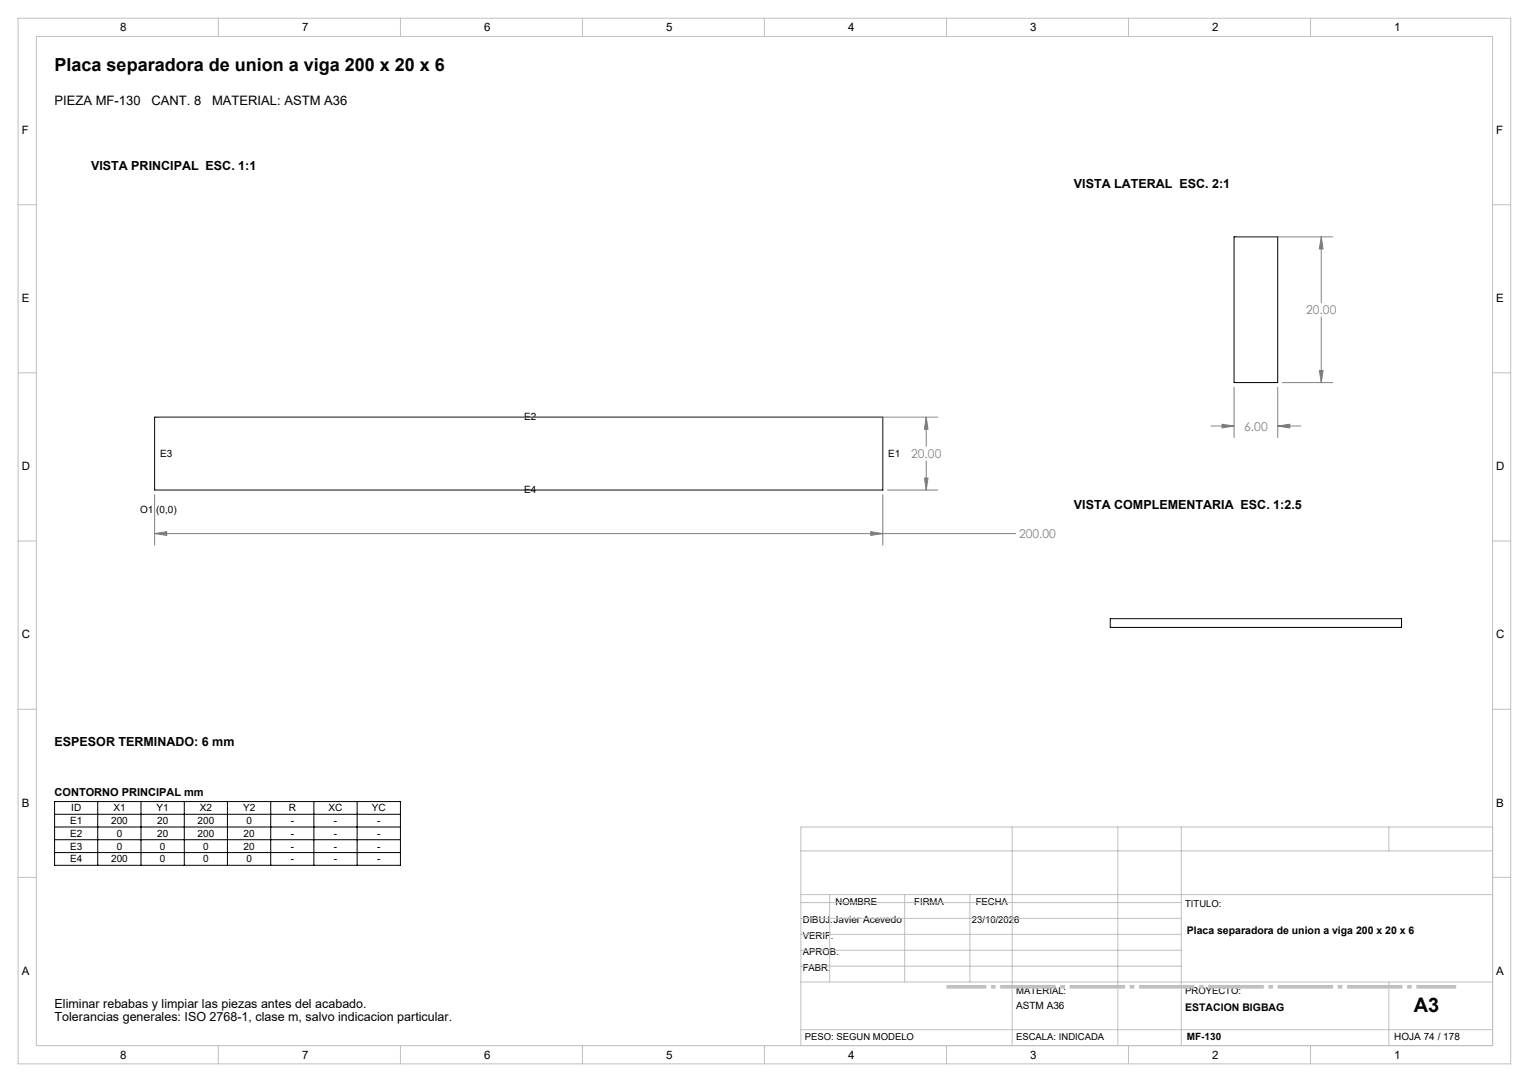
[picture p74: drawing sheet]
<svg xmlns="http://www.w3.org/2000/svg" width="420mm" height="297mm" viewBox="0 0 420 297" stroke-linecap="round" stroke-linejoin="round" font-family="sans-serif">
<defs><g id="words">
<text font-size="5.5" x="388.4" y="277.8">A3</text>
<text font-size="4.9" x="15" y="19.5">Placa separadora de union a viga 200 x 20 x 6</text>
<g font-size="3.6">
<text x="15" y="28.8">PIEZA MF-130</text>
<text x="41.6" y="28.8">CANT. 8</text>
<text x="58.3" y="28.8">MATERIAL: ASTM A36</text>
</g>
<g font-size="3.4">
<text x="25" y="46.7">VISTA PRINCIPAL ESC. 1:1</text>
<text x="295" y="51.7">VISTA LATERAL ESC. 2:1</text>
<text x="295" y="139.7">VISTA COMPLEMENTARIA ESC. 1:2.5</text>
<text x="15" y="204.7">ESPESOR TERMINADO: 6 mm</text>
<text x="15" y="276.7">Eliminar rebabas y limpiar las piezas antes del acabado.</text>
<text x="15" y="280.2">Tolerancias generales: ISO 2768-1, clase m, salvo indicacion particular.</text>
</g>
<g font-size="3.3" fill="#808080">
<text x="358.8" y="86.3">20.00</text>
<text x="341.8" y="118.2">6.00</text>
<text x="250.3" y="125.8">20.00</text>
<text x="279.9" y="147.7">200.00</text>
</g>
<g font-size="3.2">
<text x="33" y="8.6">8</text>
<text x="83" y="8.6">7</text>
<text x="133" y="8.6">6</text>
<text x="183" y="8.6">5</text>
<text x="233" y="8.6">4</text>
<text x="283" y="8.6">3</text>
<text x="333" y="8.6">2</text>
<text x="383" y="8.6">1</text>
<text x="6" y="36.8">F</text>
<text x="411" y="36.8">F</text>
<text x="6" y="82.9">E</text>
<text x="411" y="82.9">E</text>
<text x="6" y="129.1">D</text>
<text x="411" y="129.1">D</text>
<text x="6" y="175.3">C</text>
<text x="411" y="175.3">C</text>
<text x="6" y="221.4">B</text>
<text x="411" y="221.4">B</text>
<text x="6" y="267.6">A</text>
<text x="411" y="267.6">A</text>
<text x="33" y="290.6">8</text>
<text x="83" y="290.6">7</text>
<text x="133" y="290.6">6</text>
<text x="183" y="290.6">5</text>
<text x="233" y="290.6">4</text>
<text x="283" y="290.6">3</text>
<text x="333" y="290.6">2</text>
<text x="383" y="290.6">1</text>
</g>
<text font-size="3" x="15" y="218.5">CONTORNO PRINCIPAL mm</text>
<g font-size="2.9">
<text x="326" y="256.5">Placa separadora de union a viga 200 x 20 x 6</text>
<text x="325.6" y="277.5">ESTACION BIGBAG</text>
</g>
<g font-size="2.7">
<text x="144" y="115.4">E2</text>
<text x="44" y="125.4">E3</text>
<text x="244" y="125.4">E1</text>
<text x="144" y="135.4">E4</text>
<text x="38.5" y="140.9">O1 (0,0)</text>
<text x="19.3" y="226.2">E1</text>
<text x="19.6" y="222.7">ID</text>
<text x="30.5" y="226.2">200</text>
<text x="31.1" y="222.7">X1</text>
<text x="43" y="222.7">Y1</text>
<text x="43.2" y="226.2">20</text>
<text x="54.3" y="226.2">200</text>
<text x="54.9" y="222.7">X2</text>
<text x="66.8" y="222.7">Y2</text>
<text x="67.7" y="226.2">0</text>
<text x="79.3" y="222.7">R</text>
<text x="79.9" y="226.2">-</text>
<text x="90.3" y="222.7">XC</text>
<text x="91.7" y="226.2">-</text>
<text x="102.2" y="222.7">YC</text>
<text x="103.6" y="226.2">-</text>
<text x="19.3" y="229.7">E2</text>
<text x="19.3" y="233.2">E3</text>
<text x="32" y="229.7">0</text>
<text x="32" y="233.2">0</text>
<text x="43.2" y="229.7">20</text>
<text x="43.9" y="233.2">0</text>
<text x="54.3" y="229.7">200</text>
<text x="55.8" y="233.2">0</text>
<text x="66.9" y="229.7">20</text>
<text x="66.9" y="233.2">20</text>
<text x="79.9" y="229.7">-</text>
<text x="79.9" y="233.2">-</text>
<text x="91.7" y="229.7">-</text>
<text x="91.7" y="233.2">-</text>
<text x="103.6" y="229.7">-</text>
<text x="103.6" y="233.2">-</text>
<text x="19.3" y="236.7">E4</text>
<text x="30.5" y="236.7">200</text>
<text x="43.9" y="236.7">0</text>
<text x="55.8" y="236.7">0</text>
<text x="67.7" y="236.7">0</text>
<text x="79.9" y="236.7">-</text>
<text x="91.7" y="236.7">-</text>
<text x="103.6" y="236.7">-</text>
<text x="279.1" y="276.8">ASTM A36</text>
<text x="326" y="285.4">MF-130</text>
<text x="383" y="285.4">HOJA 74 / 178</text>
</g>
<g font-size="2.6">
<text x="229.5" y="248.4">NOMBRE</text>
<text x="251.1" y="248.4">FIRMA</text>
<text x="268" y="248.4">FECHA</text>
<text x="325.6" y="249">TITULO:</text>
<text x="220.5" y="253.3">DIBUJ.Javier Acevedo</text>
<text x="220.5" y="257.7">VERIF.</text>
<text x="267" y="253.3">23/10/2026</text>
<text x="220.5" y="262">APROB.</text>
<text x="220.5" y="266.4">FABR.</text>
<text x="279.1" y="273">MATERIAL:</text>
<text x="325.6" y="273">PROYECTO:</text>
<text x="221.1" y="285.5">PESO: SEGUN MODELO</text>
<text x="279.1" y="285.5">ESCALA: INDICADA</text>
</g>
</g></defs>
<g fill="none" stroke="#000" stroke-width=".27">
<path d="M339 65h12v40h-12zM42.5 114.5h200v20h-200zM305 169.8h80v2.4h-80zM15 220h95v17.5h-95zM15 223.5h95M15 227h95M15 230.5h95M15 234h95M26.8 220v17.5M38.7 220v17.5M50.6 220v17.5M62.5 220v17.5"/>
<path d="M74.4 220v17.5M86.2 220v17.5M98.1 220v17.5"/>
</g>
<g fill="none" stroke="#808080" stroke-width=".27">
<path d="M340.3 65h25.8M362.9 65l.5 3.3h-1zM362.9 65v18M362.9 87v18M43.7 114.5h213.9M254.4 114.5l.5 3.3h-1zM254.4 114.5v8M332.6 116.9h6.4M335.7 116.4l3.3 .5-3.3 .6zM339 106.3v13.8M351 116.9l3.3-.5v1.1zM351 106.3v13.8"/>
<path d="M351 116.9h6.3M352.2 105h13.9M362.4 101.7h1l-.5 3.3zM42.5 135.8v13.8M242.5 135.8v13.8M243.8 134.5h13.8M253.9 131.2h1l-.5 3.3zM254.4 126.5v8M42.5 146.5l3.3-.6v1.1zM42.5 146.5h236.5M239.2 145.9l3.3 .6-3.3 .5z"/>
</g>
<path d="M260 270.9h140" fill="none" stroke="#c0c0c0" stroke-width="1" stroke-dasharray="15.2 1.3 1.3 1.3" stroke-dashoffset="4.3" stroke-linecap="butt"/>
<g fill="none" stroke="#c0c0c0" stroke-width=".27">
<path d="M5 5h410v287h-410zM10 10h400v277h-400zM60 5v5M110 5v5M160 5v5M210 5v5M260 5v5M310 5v5M360 5v5M5 56.2h5M410 56.2h5M5 102.3h5"/>
<path d="M410 102.3h5M5 148.5h5M410 148.5h5M5 194.7h5M410 194.7h5M220 233.6h190M278 227v60M307.1 227v60M324.5 227v60M381.5 227v6.6M410 227h-190v60M5 240.8h5"/>
<path d="M220 245.6h190M220 256.5h104.5M220 252.1h104.5M220 247.8h104.5M227.9 245.6v24M248.5 245.6v24M266.4 245.6v24M410 240.8h5M220 269.6h190M220 265.2h104.5M220 260.8h104.5M381.5 269.6v17.4"/>
<path d="M60 287v5M110 287v5M160 287v5M210 287v5M220 282.6h190M260 287v5M310 287v5M360 287v5"/>
</g>
<path d="M42.5 146.5l3.3-.6v1.1zM239.2 145.9l3.3 .6-3.3 .5zM253.9 131.2h1l-.5 3.3zM254.4 114.5l.5 3.3h-1zM335.7 116.4l3.3 .5-3.3 .6zM351 116.9l3.3-.5v1.1zM362.4 101.7h1l-.5 3.3zM362.9 65l.5 3.3h-1z" fill="#808080"/>
<use href="#words"/>
</svg>
